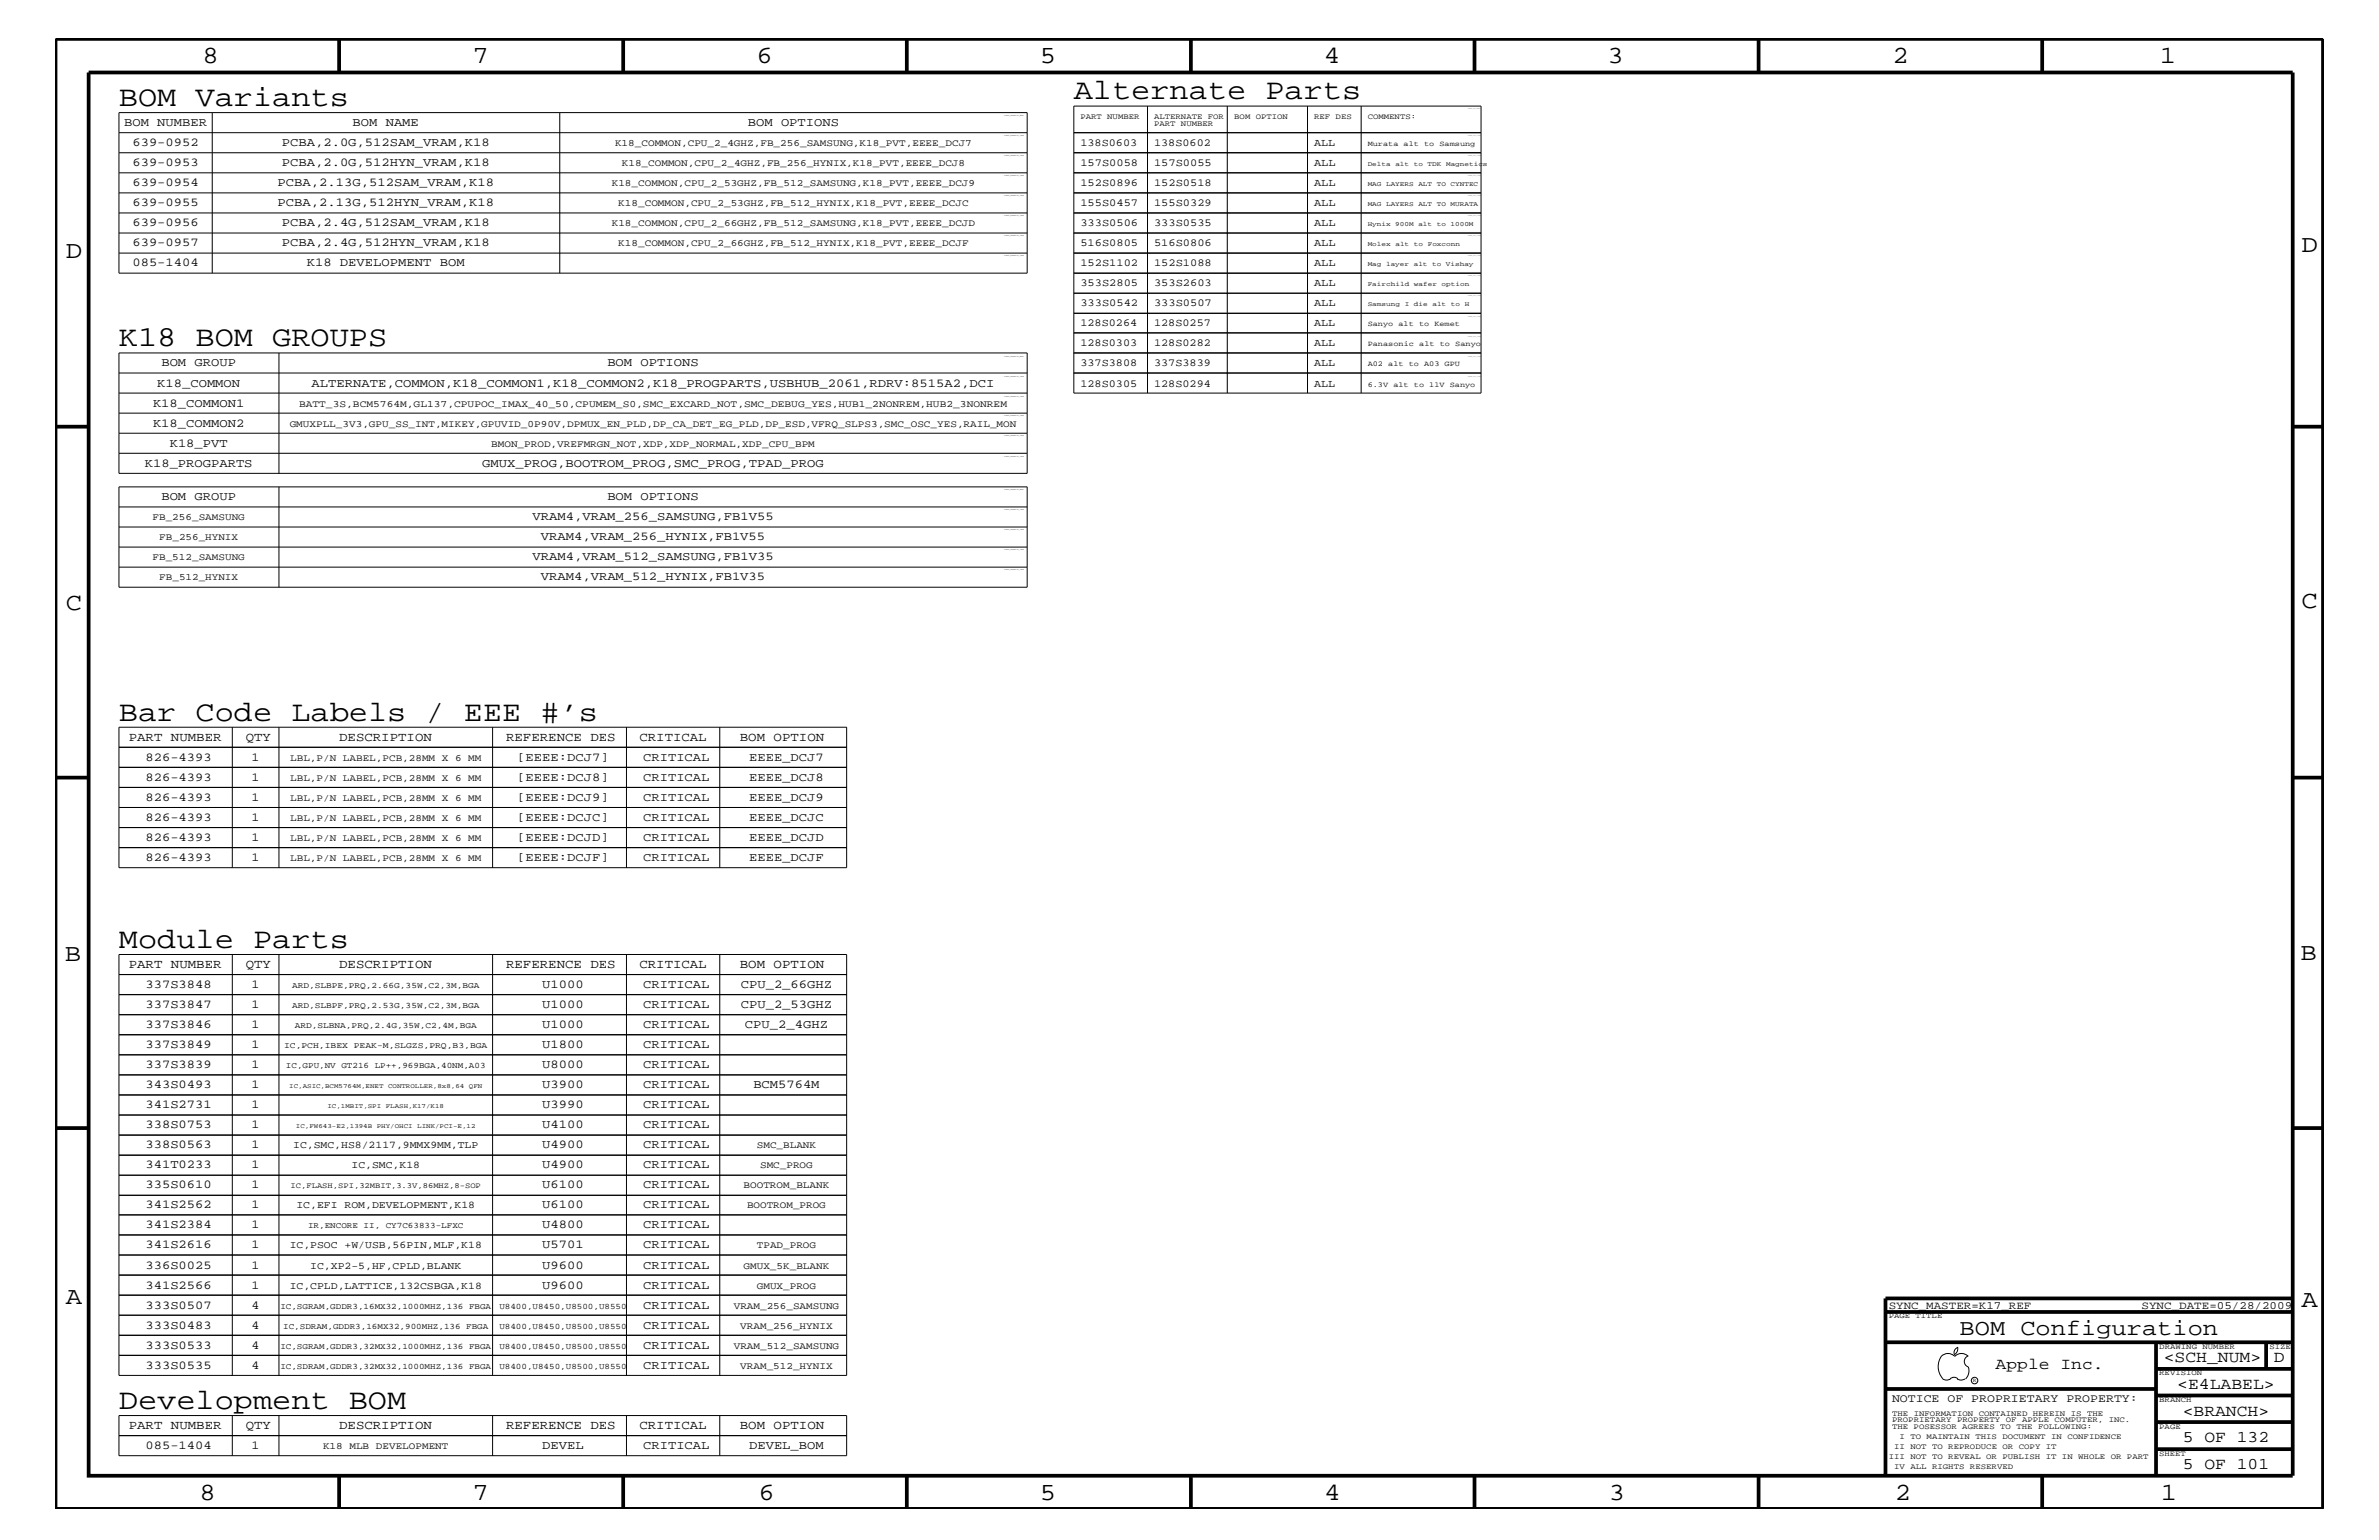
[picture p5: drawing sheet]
<svg xmlns="http://www.w3.org/2000/svg" width="432mm" height="279mm" viewBox="0 0 432 279" stroke-linecap="round" stroke-linejoin="round" font-family="sans-serif">
<defs><g id="words">
<g font-size="5.2">
<text x="194.9" y="18">Alternate Parts</text>
<text x="21.6" y="19.2">BOM Variants</text>
<text x="21.6" y="62.9">K18 BOM GROUPS</text>
<text x="21.6" y="130.8">Bar Code Labels / EEE #’s</text>
<text x="21.6" y="172">Module Parts</text>
<text x="21.6" y="255.6">Development BOM</text>
</g>
<g font-size="4.5">
<text x="36.7" y="11.5">8</text>
<text x="85.8" y="11.5">7</text>
<text x="137.3" y="11.5">6</text>
<text x="188.7" y="11.5">5</text>
<text x="240.3" y="11.5">4</text>
<text x="291.8" y="11.5">3</text>
<text x="343.5" y="11.5">2</text>
<text x="392" y="11.5">1</text>
<text x="11.9" y="46.8">D</text>
<text x="417.7" y="45.7">D</text>
<text x="11.9" y="110.6">C</text>
<text x="417.7" y="110.3">C</text>
<text x="11.8" y="174.3">B</text>
<text x="417.6" y="174.2">B</text>
<text x="11.9" y="236.7">A</text>
<text x="417.7" y="237.1">A</text>
<text x="36.2" y="272.1">8</text>
<text x="85.8" y="272.1">7</text>
<text x="137.7" y="272.1">6</text>
<text x="188.7" y="272.1">5</text>
<text x="240.4" y="272.1">4</text>
<text x="292" y="272.1">3</text>
<text x="343.9" y="272.1">2</text>
<text x="392.2" y="272.1">1</text>
</g>
<text font-size="4.1" x="355.7" y="242.3">BOM Configuration</text>
<g font-size="3">
<text x="362.2" y="248.4">Apple Inc.</text>
<text x="392.7" y="247.1">&lt;SCH_NUM&gt;</text>
<text x="395.2" y="252">&lt;E4LABEL&gt;</text>
<text x="412.7" y="247.1">D</text>
<text x="396.2" y="256.8">&lt;BRANCH&gt;</text>
<text x="396.2" y="261.6">5 OF 132</text>
<text x="396.2" y="266.6">5 OF 101</text>
</g>
<g font-size="2.3">
<text x="23.4" y="134.4">PART NUMBER</text>
<text x="44.6" y="134.4">QTY</text>
<text x="61.6" y="134.4">DESCRIPTION</text>
<text x="91.9" y="134.4">REFERENCE DES</text>
<text x="116.1" y="134.4">CRITICAL</text>
<text x="134.3" y="134.4">BOM OPTION</text>
<text x="23.4" y="175.6">PART NUMBER</text>
<text x="44.6" y="175.6">QTY</text>
<text x="61.6" y="175.6">DESCRIPTION</text>
<text x="91.9" y="175.6">REFERENCE DES</text>
<text x="116.1" y="175.6">CRITICAL</text>
<text x="134.3" y="175.6">BOM OPTION</text>
<text x="23.4" y="259.3">PART NUMBER</text>
<text x="44.6" y="259.3">QTY</text>
<text x="61.6" y="259.3">DESCRIPTION</text>
<text x="91.9" y="259.3">REFERENCE DES</text>
<text x="116.1" y="259.3">CRITICAL</text>
<text x="134.3" y="259.3">BOM OPTION</text>
</g>
<g font-size="2.2">
<text x="22.5" y="22.9">BOM NUMBER</text>
<text x="64" y="22.9">BOM NAME</text>
<text x="135.7" y="22.9">BOM OPTIONS</text>
<text x="24" y="26.5">639-0952</text>
<text x="51.1" y="26.5">PCBA,2.0G,512SAM_VRAM,K18</text>
<text x="24" y="30.2">639-0953</text>
<text x="24" y="33.7">639-0954</text>
<text x="50.4" y="33.7">PCBA,2.13G,512SAM_VRAM,K18</text>
<text x="51.1" y="30.2">PCBA,2.0G,512HYN_VRAM,K18</text>
<text x="24" y="41">639-0956</text>
<text x="24" y="37.4">639-0955</text>
<text x="50.4" y="37.4">PCBA,2.13G,512HYN_VRAM,K18</text>
<text x="51.1" y="41">PCBA,2.4G,512SAM_VRAM,K18</text>
<text x="24" y="44.6">639-0957</text>
<text x="51.1" y="44.6">PCBA,2.4G,512HYN_VRAM,K18</text>
<text x="24" y="48.3">085-1404</text>
<text x="55.7" y="48.3">K18 DEVELOPMENT BOM</text>
<text x="28.5" y="70.1">K18_COMMON</text>
<text x="29.3" y="66.5">BOM GROUP</text>
<text x="56.6" y="70.1">ALTERNATE,COMMON,K18_COMMON1,K18_COMMON2,K18_PROGPARTS,USBHUB_2061,RDRV:8515A2,DCI</text>
<text x="110.2" y="66.5">BOM OPTIONS</text>
<text x="27.8" y="73.8">K18_COMMON1</text>
<text x="27.8" y="77.4">K18_COMMON2</text>
<text x="30.8" y="81.1">K18_PVT</text>
<text x="26.3" y="84.7">K18_PROGPARTS</text>
<text x="87.5" y="84.7">GMUX_PROG,BOOTROM_PROG,SMC_PROG,TPAD_PROG</text>
<text x="29.3" y="90.7">BOM GROUP</text>
<text x="96.6" y="94.3">VRAM4,VRAM_256_SAMSUNG,FB1V55</text>
<text x="110.2" y="90.7">BOM OPTIONS</text>
<text x="96.6" y="101.6">VRAM4,VRAM_512_SAMSUNG,FB1V35</text>
<text x="98.2" y="98">VRAM4,VRAM_256_HYNIX,FB1V55</text>
<text x="98.2" y="105.3">VRAM4,VRAM_512_HYNIX,FB1V35</text>
<text x="26.4" y="138">826-4393</text>
<text x="26.4" y="141.7">826-4393</text>
<text x="45.7" y="141.7">1</text>
<text x="45.7" y="138">1</text>
<text x="93.9" y="141.7">[EEEE:DCJ8]</text>
<text x="93.9" y="138">[EEEE:DCJ7]</text>
<text x="116.8" y="141.7">CRITICAL</text>
<text x="116.8" y="138">CRITICAL</text>
<text x="136" y="141.7">EEEE_DCJ8</text>
<text x="136" y="138">EEEE_DCJ7</text>
<text x="26.4" y="145.3">826-4393</text>
<text x="26.4" y="149">826-4393</text>
<text x="45.7" y="145.3">1</text>
<text x="45.7" y="149">1</text>
<text x="93.9" y="145.3">[EEEE:DCJ9]</text>
<text x="93.9" y="149">[EEEE:DCJC]</text>
<text x="116.8" y="145.3">CRITICAL</text>
<text x="116.8" y="149">CRITICAL</text>
<text x="136" y="145.3">EEEE_DCJ9</text>
<text x="136" y="149">EEEE_DCJC</text>
<text x="26.4" y="152.6">826-4393</text>
<text x="45.7" y="152.6">1</text>
<text x="93.9" y="152.6">[EEEE:DCJD]</text>
<text x="116.8" y="152.6">CRITICAL</text>
<text x="136" y="152.6">EEEE_DCJD</text>
<text x="26.4" y="156.2">826-4393</text>
<text x="45.7" y="156.2">1</text>
<text x="93.9" y="156.2">[EEEE:DCJF]</text>
<text x="116.8" y="156.2">CRITICAL</text>
<text x="136" y="156.2">EEEE_DCJF</text>
<text x="26.4" y="179.3">337S3848</text>
<text x="45.7" y="179.3">1</text>
<text x="98.4" y="179.3">U1000</text>
<text x="116.8" y="179.3">CRITICAL</text>
<text x="134.5" y="179.3">CPU_2_66GHZ</text>
<text x="26.4" y="182.9">337S3847</text>
<text x="45.7" y="182.9">1</text>
<text x="98.4" y="182.9">U1000</text>
<text x="116.8" y="182.9">CRITICAL</text>
<text x="134.5" y="182.9">CPU_2_53GHZ</text>
<text x="26.4" y="190.2">337S3849</text>
<text x="26.4" y="186.5">337S3846</text>
<text x="45.7" y="190.2">1</text>
<text x="45.7" y="186.5">1</text>
<text x="98.4" y="190.2">U1800</text>
<text x="98.4" y="186.5">U1000</text>
<text x="116.8" y="190.2">CRITICAL</text>
<text x="116.8" y="186.5">CRITICAL</text>
<text x="135.2" y="186.5">CPU_2_4GHZ</text>
<text x="26.4" y="197.4">343S0493</text>
<text x="26.4" y="193.7">337S3839</text>
<text x="45.7" y="197.4">1</text>
<text x="45.7" y="193.7">1</text>
<text x="98.4" y="197.4">U3900</text>
<text x="98.4" y="193.7">U8000</text>
<text x="116.8" y="197.4">CRITICAL</text>
<text x="116.8" y="193.7">CRITICAL</text>
<text x="136.7" y="197.4">BCM5764M</text>
<text x="26.4" y="201">341S2731</text>
<text x="45.7" y="201">1</text>
<text x="98.4" y="201">U3990</text>
<text x="116.8" y="201">CRITICAL</text>
<text x="26.4" y="208.3">338S0563</text>
<text x="26.4" y="204.7">338S0753</text>
<text x="45.7" y="208.3">1</text>
<text x="45.7" y="204.7">1</text>
<text x="98.4" y="208.3">U4900</text>
<text x="98.4" y="204.7">U4100</text>
<text x="116.8" y="208.3">CRITICAL</text>
<text x="116.8" y="204.7">CRITICAL</text>
<text x="26.4" y="215.6">335S0610</text>
<text x="26.4" y="211.9">341T0233</text>
<text x="45.7" y="215.6">1</text>
<text x="45.7" y="211.9">1</text>
<text x="98.4" y="215.6">U6100</text>
<text x="98.4" y="211.9">U4900</text>
<text x="116.8" y="215.6">CRITICAL</text>
<text x="116.8" y="211.9">CRITICAL</text>
<text x="26.4" y="219.2">341S2562</text>
<text x="45.7" y="219.2">1</text>
<text x="98.4" y="219.2">U6100</text>
<text x="116.8" y="219.2">CRITICAL</text>
<text x="26.4" y="222.9">341S2384</text>
<text x="26.4" y="226.5">341S2616</text>
<text x="45.7" y="222.9">1</text>
<text x="45.7" y="226.5">1</text>
<text x="98.4" y="222.9">U4800</text>
<text x="98.4" y="226.5">U5701</text>
<text x="116.8" y="222.9">CRITICAL</text>
<text x="116.8" y="226.5">CRITICAL</text>
<text x="26.4" y="230.2">336S0025</text>
<text x="26.4" y="233.8">341S2566</text>
<text x="45.7" y="230.2">1</text>
<text x="45.7" y="233.8">1</text>
<text x="98.4" y="230.2">U9600</text>
<text x="98.4" y="233.8">U9600</text>
<text x="116.8" y="230.2">CRITICAL</text>
<text x="116.8" y="233.8">CRITICAL</text>
<text x="26.4" y="237.4">333S0507</text>
<text x="45.7" y="237.4">4</text>
<text x="116.8" y="237.4">CRITICAL</text>
<text x="26.4" y="244.7">333S0533</text>
<text x="26.4" y="241.1">333S0483</text>
<text x="45.7" y="244.7">4</text>
<text x="45.7" y="241.1">4</text>
<text x="116.8" y="244.7">CRITICAL</text>
<text x="116.8" y="241.1">CRITICAL</text>
<text x="26.4" y="248.4">333S0535</text>
<text x="45.7" y="248.4">4</text>
<text x="116.8" y="248.4">CRITICAL</text>
<text x="26.4" y="262.9">085-1404</text>
<text x="45.7" y="262.9">1</text>
<text x="98.4" y="262.9">DEVEL</text>
<text x="116.8" y="262.9">CRITICAL</text>
<text x="136" y="262.9">DEVEL_BOM</text>
</g>
<text font-size="2.1" x="343.4" y="254.4">NOTICE OF PROPRIETARY PROPERTY:</text>
<g font-size="2">
<text x="342.8" y="237.4">SYNC_MASTER=K17_REF</text>
<text x="388.7" y="237.4">SYNC_DATE=05/28/2009</text>
</g>
<g font-size="1.9">
<text x="196.1" y="26.5">138S0603</text>
<text x="209.5" y="26.5">138S0602</text>
<text x="238.5" y="26.5">ALL</text>
<text x="196.1" y="30.2">157S0058</text>
<text x="196.1" y="33.7">152S0896</text>
<text x="209.5" y="30.2">157S0055</text>
<text x="209.5" y="33.7">152S0518</text>
<text x="238.5" y="30.2">ALL</text>
<text x="238.5" y="33.7">ALL</text>
<text x="196.1" y="37.4">155S0457</text>
<text x="196.1" y="41">333S0506</text>
<text x="209.5" y="37.4">155S0329</text>
<text x="209.5" y="41">333S0535</text>
<text x="238.5" y="37.4">ALL</text>
<text x="238.5" y="41">ALL</text>
<text x="196.1" y="44.6">516S0805</text>
<text x="209.5" y="44.6">516S0806</text>
<text x="238.5" y="44.6">ALL</text>
<text x="196.1" y="48.3">152S1102</text>
<text x="196.1" y="51.9">353S2805</text>
<text x="209.5" y="48.3">152S1088</text>
<text x="209.5" y="51.9">353S2603</text>
<text x="238.5" y="48.3">ALL</text>
<text x="238.5" y="51.9">ALL</text>
<text x="196.1" y="59.2">128S0264</text>
<text x="196.1" y="55.6">333S0542</text>
<text x="209.5" y="55.6">333S0507</text>
<text x="209.5" y="59.2">128S0257</text>
<text x="238.5" y="59.2">ALL</text>
<text x="238.5" y="55.6">ALL</text>
<text x="196.1" y="62.9">128S0303</text>
<text x="209.5" y="62.9">128S0282</text>
<text x="238.5" y="62.9">ALL</text>
<text x="196.1" y="70.1">128S0305</text>
<text x="196.1" y="66.5">337S3808</text>
<text x="209.5" y="70.1">128S0294</text>
<text x="209.5" y="66.5">337S3839</text>
<text x="238.5" y="70.1">ALL</text>
<text x="238.5" y="66.5">ALL</text>
<text x="53.2" y="208.3">IC,SMC,HS8/2117,9MMX9MM,TLP</text>
<text x="63.8" y="211.9">IC,SMC,K18</text>
<text x="53.8" y="219.2">IC,EFI ROM,DEVELOPMENT,K18</text>
<text x="52.6" y="226.5">IC,PSOC +W/USB,56PIN,MLF,K18</text>
<text x="52.6" y="233.8">IC,CPLD,LATTICE,132CSBGA,K18</text>
<text x="56.3" y="230.2">IC,XP2-5,HF,CPLD,BLANK</text>
</g>
<g font-size="1.8">
<text x="111.6" y="26.5">K18_COMMON,CPU_2_4GHZ,FB_256_SAMSUNG,K18_PVT,EEEE_DCJ7</text>
<text x="111" y="33.7">K18_COMMON,CPU_2_53GHZ,FB_512_SAMSUNG,K18_PVT,EEEE_DCJ9</text>
<text x="112.9" y="30.2">K18_COMMON,CPU_2_4GHZ,FB_256_HYNIX,K18_PVT,EEEE_DCJ8</text>
<text x="111" y="41">K18_COMMON,CPU_2_66GHZ,FB_512_SAMSUNG,K18_PVT,EEEE_DCJD</text>
<text x="112.2" y="37.4">K18_COMMON,CPU_2_53GHZ,FB_512_HYNIX,K18_PVT,EEEE_DCJC</text>
<text x="112.2" y="44.6">K18_COMMON,CPU_2_66GHZ,FB_512_HYNIX,K18_PVT,EEEE_DCJF</text>
<text x="52.6" y="77.4">GMUXPLL_3V3,GPU_SS_INT,MIKEY,GPUVID_0P90V,DPMUX_EN_PLD,DP_CA_DET_EG_PLD,DP_ESD,VFRQ_SLPS3,SMC_OSC_YES,RAIL_MON</text>
<text x="54.3" y="73.8">BATT_3S,BCM5764M,GL137,CPUPOC_IMAX_40_50,CPUMEM_S0,SMC_EXCARD_NOT,SMC_DEBUG_YES,HUB1_2NONREM,HUB2_3NONREM</text>
<text x="89.2" y="81.1">BMON_PROD,VREFMRGN_NOT,XDP,XDP_NORMAL,XDP_CPU_BPM</text>
<text x="27.7" y="94.3">FB_256_SAMSUNG</text>
<text x="27.7" y="101.6">FB_512_SAMSUNG</text>
<text x="28.9" y="98">FB_256_HYNIX</text>
<text x="28.9" y="105.3">FB_512_HYNIX</text>
<text x="52.7" y="141.7">LBL,P/N LABEL,PCB,28MM X 6 MM</text>
<text x="52.7" y="138">LBL,P/N LABEL,PCB,28MM X 6 MM</text>
<text x="52.7" y="145.3">LBL,P/N LABEL,PCB,28MM X 6 MM</text>
<text x="52.7" y="149">LBL,P/N LABEL,PCB,28MM X 6 MM</text>
<text x="52.7" y="152.6">LBL,P/N LABEL,PCB,28MM X 6 MM</text>
<text x="52.7" y="156.2">LBL,P/N LABEL,PCB,28MM X 6 MM</text>
<text x="137.4" y="208.3">SMC_BLANK</text>
<text x="135" y="215.6">BOOTROM_BLANK</text>
<text x="138" y="211.9">SMC_PROG</text>
<text x="135.6" y="219.2">BOOTROM_PROG</text>
<text x="137.4" y="226.5">TPAD_PROG</text>
<text x="135" y="230.2">GMUX_5K_BLANK</text>
<text x="137.4" y="233.8">GMUX_PROG</text>
<text x="133.2" y="237.4">VRAM_256_SAMSUNG</text>
<text x="133.2" y="244.7">VRAM_512_SAMSUNG</text>
<text x="134.4" y="241.1">VRAM_256_HYNIX</text>
<text x="134.4" y="248.4">VRAM_512_HYNIX</text>
<text x="58.6" y="262.9">K18 MLB DEVELOPMENT</text>
</g>
<g font-size="1.5">
<text x="53" y="179.3">ARD,SLBPE,PRQ,2.66G,35W,C2,3M,BGA</text>
<text x="53" y="182.9">ARD,SLBPF,PRQ,2.53G,35W,C2,3M,BGA</text>
<text x="51.6" y="190.2">IC,PCH,IBEX PEAK-M,SLGZS,PRQ,B3,BGA</text>
<text x="53.5" y="186.5">ARD,SLBNA,PRQ,2.4G,35W,C2,4M,BGA</text>
<text x="51.9" y="193.7">IC,GPU,NV GT216 LP++,969BGA,40NM,A03</text>
<text x="55.9" y="222.9">IR,ENCORE II, CY7C63833-LFXC</text>
<text x="50.9" y="237.4">IC,SGRAM,GDDR3,16MX32,1000MHZ,136 FBGA</text>
<text x="90.6" y="237.4">U8400,U8450,U8500,U8550</text>
<text x="50.9" y="244.7">IC,SGRAM,GDDR3,32MX32,1000MHZ,136 FBGA</text>
<text x="51.4" y="241.1">IC,SDRAM,GDDR3,16MX32,900MHZ,136 FBGA</text>
<text x="90.6" y="244.7">U8400,U8450,U8500,U8550</text>
<text x="90.6" y="241.1">U8400,U8450,U8500,U8550</text>
<text x="50.9" y="248.4">IC,SDRAM,GDDR3,32MX32,1000MHZ,136 FBGA</text>
<text x="90.6" y="248.4">U8400,U8450,U8500,U8550</text>
</g>
<g font-size="1.4">
<text x="196.1" y="21.6">PART NUMBER</text>
<text x="209.5" y="22.9">PART NUMBER</text>
<text x="209.5" y="21.6">ALTERNATE FOR</text>
<text x="224" y="21.6">BOM OPTION</text>
<text x="238.5" y="21.6">REF DES</text>
<text x="248.2" y="21.6">COMMENTS:</text>
<text x="248.2" y="26.5">Murata alt to Samsung</text>
<text x="248.2" y="59.2">Sanyo alt to Kemet</text>
<text x="248.2" y="62.9">Panasonic alt to Sanyo</text>
<text x="248.2" y="70.1">6.3V alt to 11V Sanyo</text>
<text x="248.2" y="66.5">A02 alt to A03 GPU</text>
<text x="52.7" y="215.6">IC,FLASH,SPI,32MBIT,3.3V,86MHZ,8-SOP</text>
<text x="342.8" y="239.2">PAGE TITLE</text>
<text x="391.9" y="244.7">DRAWING NUMBER</text>
<text x="411.9" y="244.7">SIZE</text>
<text x="391.9" y="249.5">REVISION</text>
<text x="343.4" y="256.8">THE INFORMATION CONTAINED HEREIN IS THE</text>
<text x="391.9" y="254.4">BRANCH</text>
<text x="343.4" y="259.3">THE POSESSOR AGREES TO THE FOLLOWING:</text>
<text x="343.4" y="258">PROPRIETARY PROPERTY OF APPLE COMPUTER, INC.</text>
<text x="343.8" y="262.9">II NOT TO REPRODUCE OR COPY IT</text>
<text x="344.8" y="261.1">I TO MAINTAIN THIS DOCUMENT IN CONFIDENCE</text>
<text x="391.9" y="259.3">PAGE</text>
<text x="342.8" y="264.7">III NOT TO REVEAL OR PUBLISH IT IN WHOLE OR PART</text>
<text x="343.8" y="266.6">IV ALL RIGHTS RESERVED</text>
<text x="391.9" y="264.1">SHEET</text>
</g>
<g font-size="1.2">
<text x="248.2" y="30.2">Delta</text>
<text x="248.2" y="33.7">MAG</text>
<text x="251.6" y="33.7">LAYERS</text>
<text x="253.3" y="30.2">alt</text>
<text x="256.6" y="30.2">to</text>
<text x="257.4" y="33.7">ALT</text>
<text x="259.1" y="30.2">TDK</text>
<text x="260.8" y="33.7">TO</text>
<text x="262.5" y="30.2">Magnetics</text>
<text x="263.3" y="33.7">CYNTEC</text>
<text x="248.2" y="37.4">MAG</text>
<text x="248.2" y="41">Hynix</text>
<text x="251.6" y="37.4">LAYERS</text>
<text x="253.3" y="41">900M</text>
<text x="257.4" y="41">alt</text>
<text x="257.4" y="37.4">ALT</text>
<text x="260.8" y="41">to</text>
<text x="260.8" y="37.4">TO</text>
<text x="263.3" y="41">1000M</text>
<text x="263.3" y="37.4">MURATA</text>
<text x="248.2" y="44.6">Molex</text>
<text x="253.3" y="44.6">alt</text>
<text x="256.6" y="44.6">to</text>
<text x="259.1" y="44.6">Foxconn</text>
<text x="248.2" y="48.3">Mag</text>
<text x="248.2" y="51.9">Fairchild</text>
<text x="251.6" y="48.3">layer</text>
<text x="256.6" y="48.3">alt</text>
<text x="256.6" y="51.9">wafer</text>
<text x="259.9" y="48.3">to</text>
<text x="261.7" y="51.9">option</text>
<text x="262.4" y="48.3">Vishay</text>
<text x="248.2" y="55.6">Samsung</text>
<text x="255" y="55.6">I</text>
<text x="256.6" y="55.6">die</text>
<text x="260" y="55.6">alt</text>
<text x="263.3" y="55.6">to</text>
<text x="265.9" y="55.6">H</text>
<text x="52.5" y="197.4">IC,ASIC,BCM5764M,ENET CONTROLLER,8x8,64 QFN</text>
<text x="59.4" y="201">IC,1MBIT,SPI FLASH,K17/K18</text>
<text x="53.7" y="204.7">IC,FW643-E2,1394B PHY/OHCI LINK/PCI-E,12</text>
</g>
<text font-size="1" x="358.1" y="250.7">R</text>
<g font-size=".3">
<text x="182.3" y="21">TABLE_BOMGROUP_HEAD</text>
<text x="182.3" y="24.7">TABLE_BOMGROUP_ITEM</text>
<text x="182.3" y="28.3">TABLE_BOMGROUP_ITEM</text>
<text x="182.3" y="35.6">TABLE_BOMGROUP_ITEM</text>
<text x="182.3" y="31.9">TABLE_BOMGROUP_ITEM</text>
<text x="182.3" y="39.2">TABLE_BOMGROUP_ITEM</text>
<text x="182.3" y="46.5">TABLE_BOMGROUP_ITEM</text>
<text x="182.3" y="42.9">TABLE_BOMGROUP_ITEM</text>
<text x="182.3" y="64.7">TABLE_BOMGROUP_HEAD</text>
<text x="182.3" y="68.4">TABLE_BOMGROUP_ITEM</text>
<text x="182.3" y="72">TABLE_BOMGROUP_ITEM</text>
<text x="182.3" y="75.6">TABLE_BOMGROUP_ITEM</text>
<text x="182.3" y="79.2">TABLE_BOMGROUP_ITEM</text>
<text x="182.3" y="82.8">TABLE_BOMGROUP_ITEM</text>
<text x="182.3" y="88.9">TABLE_BOMGROUP_HEAD</text>
<text x="182.3" y="92.6">TABLE_BOMGROUP_ITEM</text>
<text x="182.3" y="96.2">TABLE_BOMGROUP_ITEM</text>
<text x="182.3" y="99.9">TABLE_BOMGROUP_ITEM</text>
<text x="182.3" y="103.5">TABLE_BOMGROUP_ITEM</text>
</g>
</g></defs>
<g fill="none" stroke="#000" stroke-width=".18">
<path d="M194.9 19.2h73.9v52.1h-73.9zM208.3 19.2v52.1M222.8 19.2v52.1M237.3 19.2v52.1M247.1 19.2v52.1M21.6 20.4h164.8v29.2h-164.8zM21.6 24.1h164.8M21.6 27.7h164.8M21.6 38.6h164.8M21.6 35h164.8M21.6 31.4h164.8M38.5 20.4v29.2"/>
<path d="M101.6 20.4v29.2M194.9 24.1h73.9M194.9 27.7h73.9M194.9 38.6h73.9M194.9 35h73.9M194.9 31.4h73.9M21.6 42.3h164.8M21.6 45.9h164.8M194.9 49.6h73.9M194.9 42.3h73.9M194.9 45.9h73.9M194.9 56.8h73.9"/>
<path d="M194.9 53.2h73.9M21.6 64h164.8v21.9h-164.8zM21.6 67.7h164.8M21.6 71.3h164.8M21.6 78.6h164.8M21.6 75h164.8M50.6 64v21.9M194.9 64h73.9M194.9 67.7h73.9M194.9 60.4h73.9M21.6 82.2h164.8M21.6 88.3h164.8v18.2h-164.8z"/>
<path d="M21.6 92h164.8M21.6 95.6h164.8M21.6 99.3h164.8M50.6 88.3v18.2M21.6 102.9h164.8M21.6 131.9h132.1v25.5h-132.1zM21.6 135.6h132.1M21.6 139.2h132.1M42.2 131.9v25.5M50.6 131.9v25.5M89.4 131.9v25.5M113.7 131.9v25.5"/>
<path d="M130.6 131.9v25.5M21.6 146.5h132.1M21.6 150.1h132.1M21.6 153.8h132.1M21.6 142.9h132.1M21.6 173.2h132.1v76.3h-132.1zM21.6 176.8h132.1M42.2 173.2v76.3M50.6 173.2v76.3M89.4 173.2v76.3M113.7 173.2v76.3M130.6 173.2v76.3"/>
<path d="M21.6 184.1h132.1M21.6 187.7h132.1M21.6 191.4h132.1M21.6 195h132.1M21.6 198.7h132.1M21.6 180.5h132.1M21.6 202.3h132.1M21.6 205.9h132.1M21.6 209.6h132.1M21.6 213.2h132.1M21.6 216.9h132.1M21.6 235h132.1"/>
<path d="M21.6 238.6h132.1M21.6 231.3h132.1M21.6 224.1h132.1M21.6 227.7h132.1M21.6 220.4h132.1M21.6 256.8h132.1v7.3h-132.1zM21.6 245.9h132.1M21.6 242.3h132.1M42.2 256.8v7.3M50.6 256.8v7.3M89.4 256.8v7.3M113.7 256.8v7.3"/>
<path d="M130.6 256.8v7.3M352.3 246.1a1.69 1.69 0 0 1 2.5 0 1.72 1.72 0 0 1 2.4 0M352.4 246a3.2 3.2 0 0 0 .4 4.3l.8 .1 .4-.2M354 250.2l.7-.3 .7 .3M355.2 250.2l.7 .2 .7-.2M355.3 244.4v.3a1.18 1.18 0 0 1-.6 1.1M355.4 244.4a.99 .99 0 0 0-.6 1.4M357.2 246a1.04 1.04 0 0 0-.7 1 1.04 1.04 0 0 0 .7 1M357.3 248l.1 .7a2.11 2.11 0 0 1-.6 1.5M21.6 260.5h132.1"/>
<circle cx="358.4" cy="250.5" r=".59"/>
</g>
<g fill="none" stroke="#000" stroke-width=".68" stroke-linecap="butt">
<path d="M10.1 7.1h411.5v266.7h-411.5zM16.1 13.2h400v254.5h-400zM61.6 7.1v6.1M113.1 7.1v6.1M164.6 7.1v6.1M216.2 7.1v6.1M267.6 7.1v6.1M319.2 7.1v6.1M370.7 7.1v6.1M10.1 77.4h6M416.1 77.4h5.5M10.1 141.1h6"/>
<path d="M416.1 141.1h5.5M10.1 204.7h6M416.1 204.7h5.5M342.2 238h73.9M416.1 235.6h-73.9v32.1M342.2 243.5h73.9M342.2 252h49.1M391.3 243.5v24.2M391.3 258h24.8M391.3 253.2h24.8M391.3 248.4h24.8M411.3 243.5v4.9"/>
<path d="M61.6 267.7v6.1M113.1 267.7v6.1M164.6 267.7v6.1M216.2 268v5.8M267.6 267.7v6.1M319.2 267.7v6.1M370.7 267.7v6.1M391.3 262.9h24.8"/>
</g>
<use href="#words"/>
</svg>
